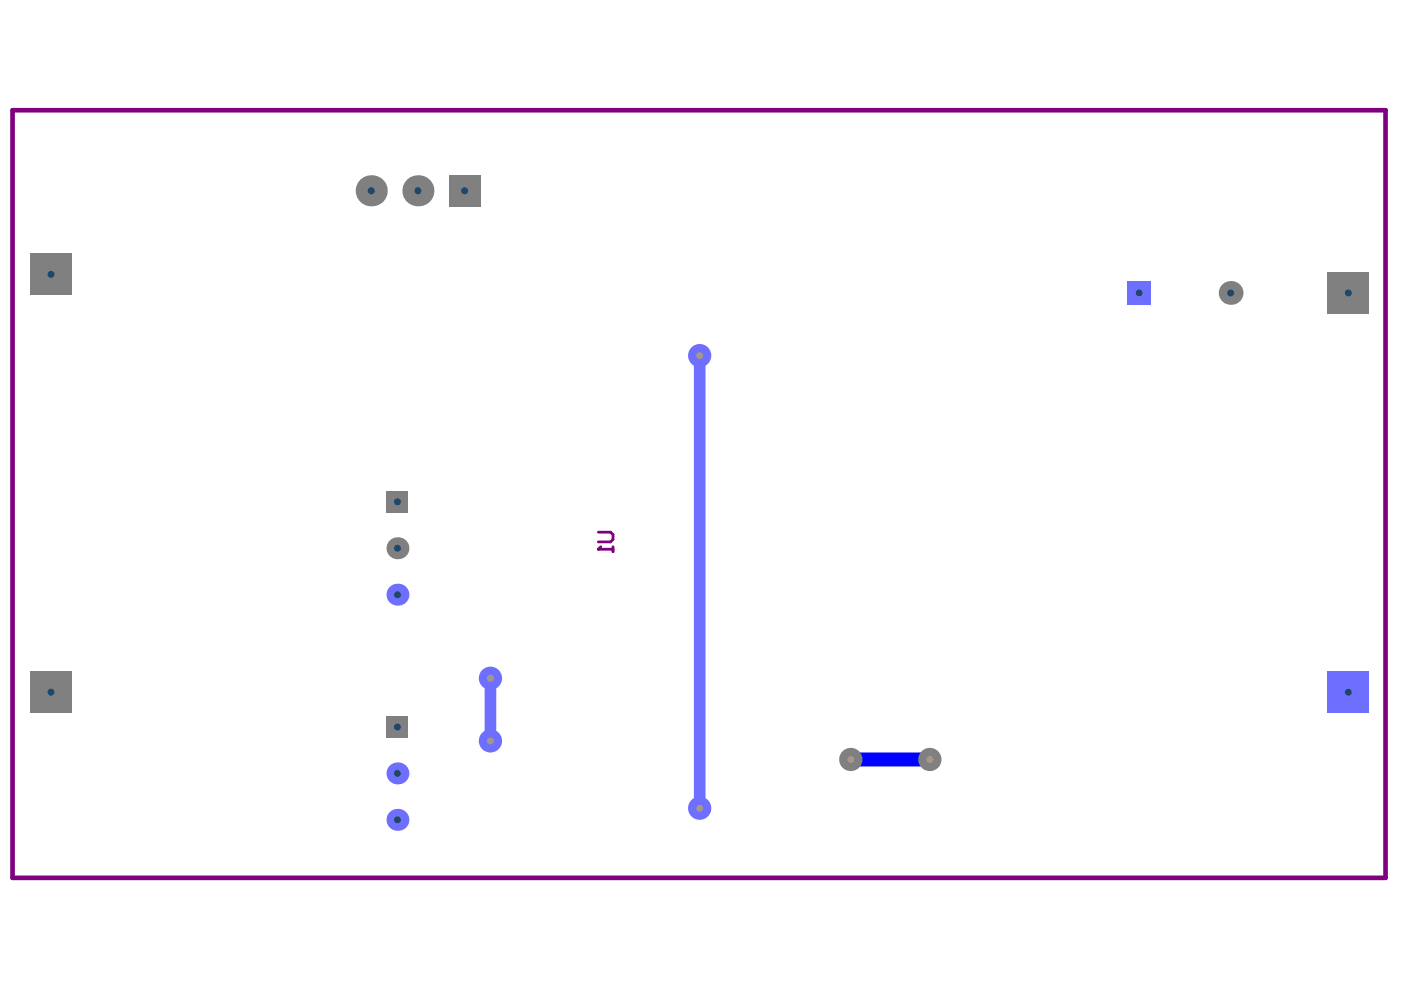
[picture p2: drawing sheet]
<svg xmlns="http://www.w3.org/2000/svg" width="297mm" height="210mm" viewBox="0 0 297 210" stroke-linecap="round" stroke-linejoin="round" font-family="sans-serif">
<path d="M2.7 23.4h291.1v162.7h-291.1z" fill="none" stroke="#800080" stroke-width=".99"/>
<path d="M126.9 112.8h2.5l.6 .6v1l-.6 .5h-2.5M126.9 116.4h3.1M130 115.9v1.1" fill="none" stroke="#800080" stroke-width=".58"/>
<circle cx="126.9" cy="116.4" r=".29" fill="#800080"/>
<path d="M127.4 115.9l-.5 .5" fill="none" stroke="#800080" stroke-width=".58"/>
<path d="M148.3 75.4v96M104 143.8v13.3" fill="none" stroke="#6e6eff" stroke-width="2.5"/>
<path d="M180.4 161h16.7" fill="none" stroke="#00f" stroke-width="3"/>
<circle cx="197.1" cy="161" r="2.46" fill="#808080"/>
<circle cx="197.1" cy="161" r=".74" fill="#a6968d"/>
<circle cx="180.4" cy="161" r="2.46" fill="#808080"/>
<circle cx="180.4" cy="161" r=".74" fill="#a6968d"/>
<circle cx="104" cy="157.1" r="2.46" fill="#6e6eff"/>
<circle cx="104" cy="157.1" r=".74" fill="#a6968d"/>
<circle cx="148.3" cy="75.4" r="2.46" fill="#6e6eff"/>
<circle cx="148.3" cy="75.4" r=".74" fill="#a6968d"/>
<circle cx="148.3" cy="171.4" r="2.46" fill="#6e6eff"/>
<circle cx="148.3" cy="171.4" r=".74" fill="#a6968d"/>
<circle cx="104" cy="143.8" r="2.46" fill="#6e6eff"/>
<circle cx="104" cy="143.8" r=".74" fill="#a6968d"/>
<path d="M281.4 57.7h8.9v8.8h-8.9z" fill-rule="evenodd" fill="#808080"/>
<circle cx="285.9" cy="62.1" r=".74" fill="#1f4769"/>
<path d="M281.4 142.3h8.9v8.9h-8.9z" fill-rule="evenodd" fill="#6e6eff"/>
<circle cx="285.9" cy="146.8" r=".74" fill="#1f4769"/>
<circle cx="260.9" cy="62.1" r="2.52" fill="#808080"/>
<circle cx="260.9" cy="62.1" r=".74" fill="#1f4769"/>
<path d="M239 59.6h5v5h-5z" fill-rule="evenodd" fill="#6e6eff"/>
<circle cx="241.5" cy="62.1" r=".74" fill="#1f4769"/>
<path d="M95.2 37.2h6.6v6.5h-6.6z" fill-rule="evenodd" fill="#808080"/>
<circle cx="98.5" cy="40.5" r=".74" fill="#1f4769"/>
<circle cx="88.6" cy="40.5" r="3.3" fill="#808080"/>
<circle cx="88.6" cy="40.5" r=".74" fill="#1f4769"/>
<path d="M81.9 151.8h4.7v4.7h-4.7z" fill-rule="evenodd" fill="#808080"/>
<circle cx="84.3" cy="154.1" r=".74" fill="#1f4769"/>
<circle cx="84.3" cy="164" r="2.33" fill="#6e6eff"/>
<circle cx="84.3" cy="164" r=".74" fill="#1f4769"/>
<circle cx="84.3" cy="173.8" r="2.33" fill="#6e6eff"/>
<circle cx="84.3" cy="173.8" r=".74" fill="#1f4769"/>
<path d="M81.9 104.1h4.7v4.6h-4.7z" fill-rule="evenodd" fill="#808080"/>
<circle cx="84.3" cy="106.4" r=".74" fill="#1f4769"/>
<circle cx="84.3" cy="116.2" r="2.33" fill="#808080"/>
<circle cx="84.3" cy="116.2" r=".74" fill="#1f4769"/>
<circle cx="84.3" cy="126.1" r="2.33" fill="#6e6eff"/>
<circle cx="84.3" cy="126.1" r=".74" fill="#1f4769"/>
<circle cx="78.7" cy="40.5" r="3.3" fill="#808080"/>
<circle cx="78.7" cy="40.5" r=".74" fill="#1f4769"/>
<path d="M6.4 53.7h8.9v8.9h-8.9z" fill-rule="evenodd" fill="#808080"/>
<circle cx="10.8" cy="58.2" r=".74" fill="#1f4769"/>
<path d="M6.4 142.3h8.9v8.9h-8.9z" fill-rule="evenodd" fill="#808080"/>
<circle cx="10.8" cy="146.8" r=".74" fill="#1f4769"/>
</svg>
